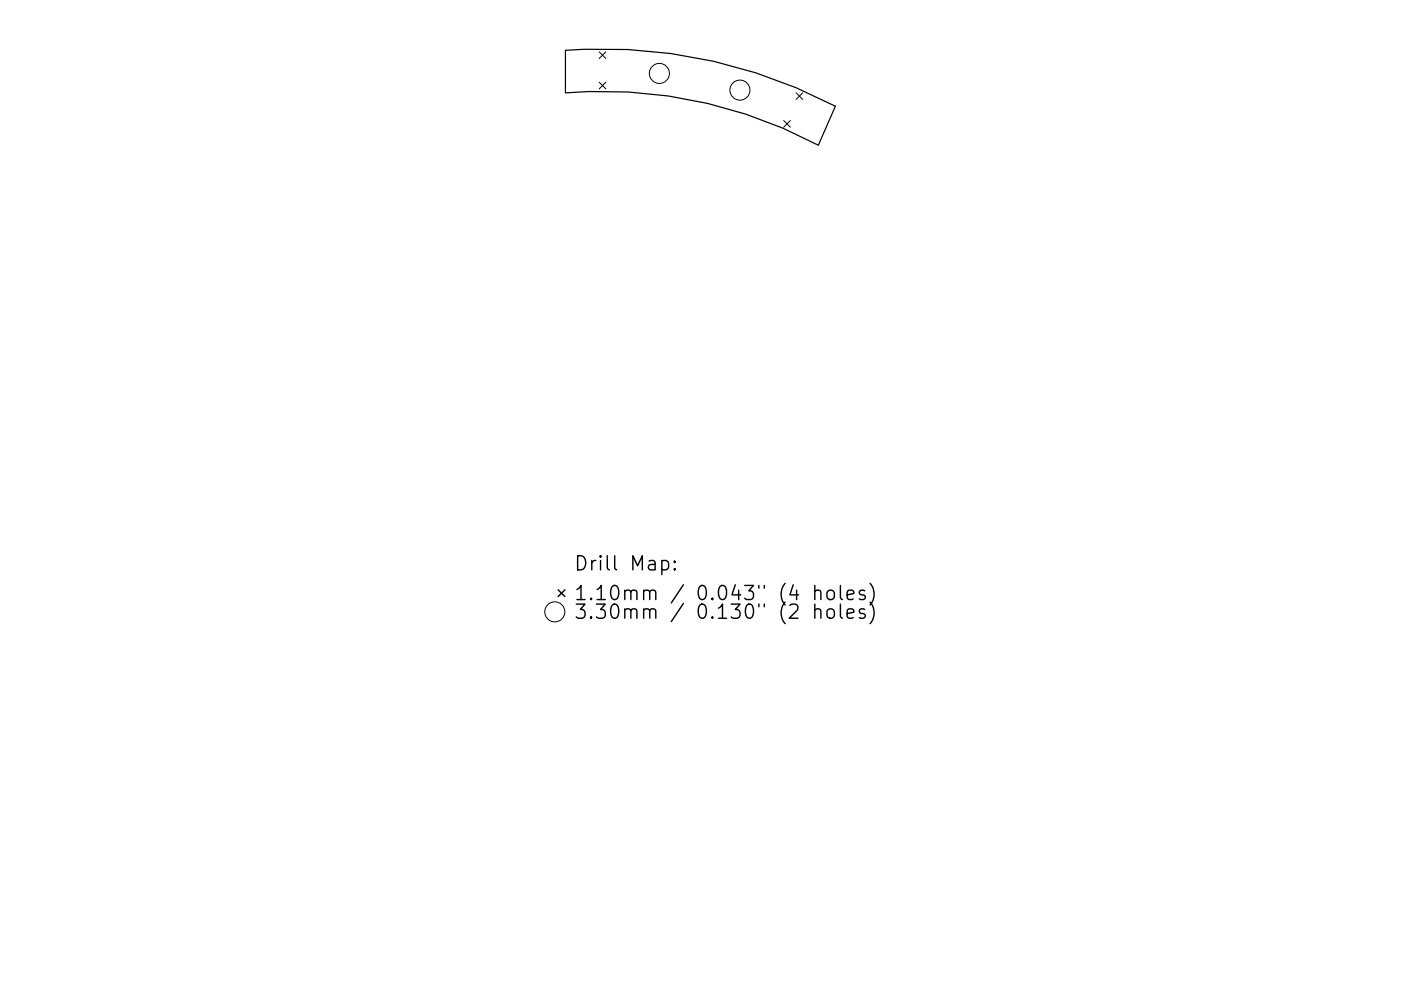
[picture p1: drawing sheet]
<svg xmlns="http://www.w3.org/2000/svg" width="297mm" height="210mm" viewBox="0 0 297 210" stroke-linecap="round" stroke-linejoin="round" font-family="sans-serif">
<defs><g id="words">
<g font-size="4.2">
<text x="121.8" y="121.1">Drill Map:</text>
<text x="121.8" y="127.4">1.10mm / 0.043&quot; (4 holes)</text>
<text x="121.8" y="131.3">3.30mm / 0.130&quot; (2 holes)</text>
</g>
</g></defs>
<path d="M119.9 10.7a105.7 105.7 0 0 1 57.2 11.8l-3.6 8.3a96.8 96.8 0 0 0-53.6-11.1z" fill="none" stroke="#000" stroke-width=".26"/>
<g fill="none" stroke="#000" stroke-width=".21">
<path d="M127 11l1.5 1.4M127 17.4l1.5 1.5M128.5 11l-1.5 1.4M128.5 17.4l-1.5 1.5M168.8 19.7l1.4 1.4M170.2 19.7l-1.4 1.4M166.2 25.6l1.4 1.4M167.6 25.6l-1.4 1.4"/>
<circle cx="139.8" cy="15.6" r="2.13"/>
<circle cx="156.9" cy="19.1" r="2.13"/>
<circle cx="117.6" cy="129.8" r="2.13"/>
</g>
<g fill="none" stroke="#000" stroke-width=".3">
<path d="M140.3 119.1l.9-.2 .6 .6v.8l-.3 .5-.3 .1-.9-.1M143 119.1l.2 .1-.2 .1-.1-.1 .1-.1v.2M118.3 125.1l1.5 1.5M119.8 125.1l-1.5 1.5M143 120.6l.2 .2-.2 .1-.1-.1 .1-.2v.3M172.8 125.5a.74 .74 0 0 1 1.2 .1v1.6M172.8 129.5a.74 .74 0 0 1 1.2 .1v1.6M172.8 124.2v3M172.8 128.2v3M175.5 125.5a.81 .81 0 0 1 .8-.3 .81 .81 0 0 1 .6 .6v.8a.81 .81 0 0 1-.8 .6 .81 .81 0 0 1-.8-.6v-.8zM175.6 129.3a.81 .81 0 0 1 1.3 .4v.9a.81 .81 0 0 1-.8 .6 .81 .81 0 0 1-.8-.6v-.9zM178.2 124.2v2.6l.4 .4"/>
<path d="M178.2 128.2v2.5l.4 .5M179.6 126.2l1.4-.3-.1-.5-.9-.2-.4 .4v1.2l.2 .3 .2 .1 .9-.1M179.6 130.2l1.4-.3-.1-.6-.9-.1-.4 .4v1.1l.2 .3 .2 .2 .9-.2M183.3 125.4l-.7-.2-.4 .4 .1 .5 1 .3 .2 .2-.2 .5-.3 .1-.8-.1M183.3 129.3l-.7-.1-.4 .4 .1 .4 1 .3 .2 .3-.2 .4-.3 .2-.8-.2M184.5 123.8a3.4 3.4 0 0 1 0 4.6M184.5 127.7a3.4 3.4 0 0 1 0 4.6"/>
</g>
<use href="#words"/>
</svg>
